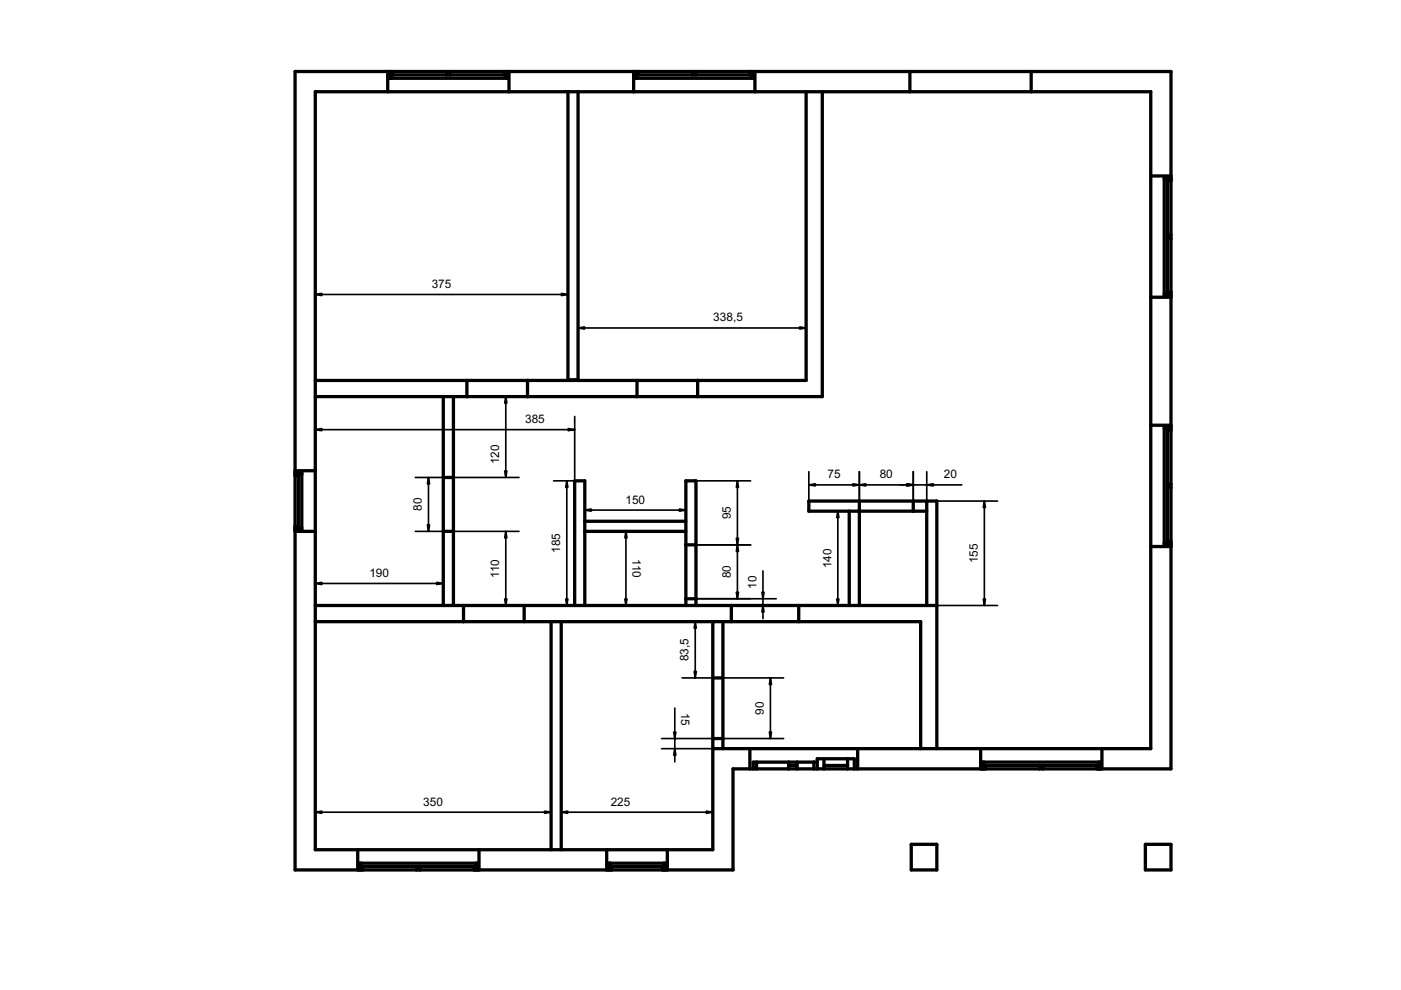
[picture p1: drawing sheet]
<svg xmlns="http://www.w3.org/2000/svg" width="297mm" height="210mm" viewBox="0 0 297 210" stroke-linecap="round" stroke-linejoin="round" font-family="sans-serif">
<defs><g id="words">
<g font-size="2.5">
<text x="91.5" y="61.1">375</text>
<text x="151.2" y="68.1">338,5</text>
<text x="111.3" y="89.7">385</text>
<text x="105.9" y="98.4" transform="rotate(-90 105.9 98.4)">120</text>
<text x="175.4" y="101.4">75</text>
<text x="186.5" y="101.4">80</text>
<text x="200.1" y="101.4">20</text>
<text x="132.6" y="106.8">150</text>
<text x="89.5" y="108.3" transform="rotate(-90 89.5 108.3)">80</text>
<text x="155" y="110.1" transform="rotate(-90 155 110.1)">95</text>
<text x="118.8" y="117.3" transform="rotate(-90 118.8 117.3)">185</text>
<text x="134.1" y="118.5" transform="rotate(90 134.1 118.5)">110</text>
<text x="207.3" y="119.4" transform="rotate(-90 207.3 119.4)">155</text>
<text x="78.3" y="122.3">190</text>
<text x="105.9" y="122.5" transform="rotate(-90 105.9 122.5)">110</text>
<text x="155" y="122.6" transform="rotate(-90 155 122.6)">80</text>
<text x="160.4" y="124.8" transform="rotate(-90 160.4 124.8)">10</text>
<text x="176.3" y="120.5" transform="rotate(-90 176.3 120.5)">140</text>
<text x="146" y="140.2" transform="rotate(-90 146 140.2)">83,5</text>
<text x="144.4" y="151.1" transform="rotate(90 144.4 151.1)">15</text>
<text x="162" y="151.6" transform="rotate(-90 162 151.6)">90</text>
<text x="89.7" y="170.8">350</text>
<text x="129.5" y="170.8">225</text>
</g>
</g></defs>
<path d="M0 0h297v210h-297zM0 0v210h297v-210z" fill="#000"/>
<g fill="#fff">
<path d="M62.6 15.2h185.7v147.8h-92.9v21.4h-92.8z" fill-rule="evenodd"/>
<path d="M96.1 84.1h78.2v-64.7h69.7v139.3h-45.4v-52.5h-27.1v2.2h8.6v20h-32.5v-26.5h-2.2v8.6h-21.4v-8.6h-2.2v26.5h-25.7z" fill-rule="evenodd"/>
<path d="M66.8 19.4h53.6v61.1h2.2v-61.1h48.3v61.3h-104.1z" fill-rule="evenodd"/>
<path d="M66.8 131.8h50v48.4h-50z" fill-rule="evenodd"/>
<path d="M119 131.8h32.1v48.4h-32.1z" fill-rule="evenodd"/>
<path d="M66.8 84.1h27.2v44.3h-27.2z" fill-rule="evenodd"/>
<path d="M153.3 131.8h41.9v26.9h-41.9z" fill-rule="evenodd"/>
<path d="M62.6 15.2h19.6v4.2h-15.4v80.4h-4.2z" fill-rule="evenodd"/>
<path d="M62.6 112.7h4.2v67.5h9v4.2h-13.2z" fill-rule="evenodd"/>
<path d="M124 112.7h21.4v15.7h-21.4z" fill-rule="evenodd"/>
<path d="M170.9 19.4h3.4v64.7h-26.4v-3.4h23z" fill-rule="evenodd"/>
<path d="M182.2 108.4h14.3v20h-14.3z" fill-rule="evenodd"/>
<path d="M244 115.9h4.3v47.1h-14.7v-4.3h10.4z" fill-rule="evenodd"/>
<path d="M218.6 15.2h29.7v22.1h-4.3v-17.9h-25.4z" fill-rule="evenodd"/>
<path d="M169.3 128.4h29.3v30.3h-3.4v-26.9h-25.9z" fill-rule="evenodd"/>
<path d="M151.1 158.7h7.9v4.3h-3.6v21.4h-13.9v-4.2h9.6z" fill-rule="evenodd"/>
<path d="M111.1 128.4h44v3.4h-44z" fill-rule="evenodd"/>
<path d="M160.1 15.2h32.8v4.2h-32.8z" fill-rule="evenodd"/>
<path d="M120.4 19.4h2.2v61.1h-2.2z" fill-rule="evenodd"/>
<path d="M244 63h4.3v27.2h-4.3z" fill-rule="evenodd"/>
<path d="M101.6 180.2h27v4.2h-27z" fill-rule="evenodd"/>
<path d="M107.9 15.2h26.4v4.2h-26.4z" fill-rule="evenodd"/>
<path d="M181.8 158.7h26.1v4.3h-26.1z" fill-rule="evenodd"/>
<path d="M66.8 80.7h32.2v3.4h-32.2z" fill-rule="evenodd"/>
<path d="M192.9 15.2h25.7v4.2h-25.7z" fill-rule="evenodd"/>
<path d="M66.8 128.4h31.5v3.4h-31.5z" fill-rule="evenodd"/>
<path d="M116.8 131.8h2.2v48.4h-2.2z" fill-rule="evenodd"/>
<path d="M111.8 80.7h23.3v3.4h-23.3z" fill-rule="evenodd"/>
<path d="M244 37.3h4.3v.4h-1.5v25h1.5v.3h-4.3z" fill-rule="evenodd"/>
<path d="M75.8 180.2h25.8v4.2h-.4v-1.4h-25v1.4h-.4z" fill-rule="evenodd"/>
<path d="M134.3 15.2h.4v1.4h25v-1.4h.4v4.2h-25.8z" fill-rule="evenodd"/>
<path d="M244 90.2h4.3v.3h-1.5v25h1.5v.4h-4.3z" fill-rule="evenodd"/>
<path d="M207.9 158.7h25.7v4.3h-.3v-1.4h-25v1.4h-.4z" fill-rule="evenodd"/>
<path d="M82.2 15.2h.4v1.4h25v-1.4h.3v4.2h-25.7z" fill-rule="evenodd"/>
<path d="M159 158.7h22.8v4.3h-.7v-2.1h-7.8v.7h-13.6v1.4h-.7z" fill-rule="evenodd"/>
<path d="M121.8 101.9h2.2v26.5h-2.2z" fill-rule="evenodd"/>
<path d="M155.1 128.4h14.2v3.4h-14.2z" fill-rule="evenodd"/>
<path d="M196.5 106.2h2.1v22.2h-2.1z" fill-rule="evenodd"/>
<path d="M124 110.5h21.4v2.2h-21.4z" fill-rule="evenodd"/>
<path d="M98.3 128.4h12.8v3.4h-12.8z" fill-rule="evenodd"/>
<path d="M135.1 80.7h12.8v3.4h-12.8z" fill-rule="evenodd"/>
<path d="M99 80.7h12.8v3.4h-12.8z" fill-rule="evenodd"/>
<path d="M180.1 108.4h2.1v20h-2.1z" fill-rule="evenodd"/>
<path d="M128.6 180.2h12.9v4.2h-.4v-1.4h-12.1v1.4h-.4z" fill-rule="evenodd"/>
<path d="M62.6 99.8h4.2v12.9h-4.2v-.4h1.4v-12.1h-1.4z" fill-rule="evenodd"/>
<path d="M94 84.1h2.1v17.1h-2.1z" fill-rule="evenodd"/>
<path d="M94 112.7h2.1v15.7h-2.1z" fill-rule="evenodd"/>
<path d="M193.2 179h5.4v5.4h-5.4z" fill-rule="evenodd"/>
<path d="M242.8 179h5.5v5.4h-5.5z" fill-rule="evenodd"/>
<path d="M145.4 101.9h2.2v13.6h-2.2z" fill-rule="evenodd"/>
<path d="M151.1 143.7h2.2v12.9h-2.2z" fill-rule="evenodd"/>
<path d="M151.1 131.8h2.2v11.9h-2.2z" fill-rule="evenodd"/>
<path d="M182.2 106.2h11.4v2.2h-11.4z" fill-rule="evenodd"/>
<path d="M145.4 115.5h2.2v11.4h-2.2z" fill-rule="evenodd"/>
<path d="M94 101.2h2.1v11.5h-2.1z" fill-rule="evenodd"/>
<path d="M171.5 106.2h10.7v2.2h-10.7z" fill-rule="evenodd"/>
<path d="M135.1 15.9h24.2v.7h-24.2z" fill-rule="evenodd"/>
<path d="M246.8 38h.8v24.3h-.8z" fill-rule="evenodd"/>
<path d="M246.8 90.9h.8v24.3h-.8z" fill-rule="evenodd"/>
<path d="M82.9 15.9h24.3v.7h-24.3z" fill-rule="evenodd"/>
<path d="M76.6 183h24.2v.7h-24.2z" fill-rule="evenodd"/>
<path d="M208.6 161.6h24.3v.7h-24.3z" fill-rule="evenodd"/>
<path d="M160.4 161.6h6.8v1.4h-6.8z" fill-rule="evenodd"/>
<path d="M63.3 100.5h.7v11.4h-.7z" fill-rule="evenodd"/>
<path d="M129.3 183h11.5v.7h-11.5z" fill-rule="evenodd"/>
<path d="M209 162.3h11.4v.7h-11.4z" fill-rule="evenodd"/>
<path d="M221.1 162.3h11.5v.7h-11.5z" fill-rule="evenodd"/>
<path d="M247.6 50.5h.7v11.4h-.7z" fill-rule="evenodd"/>
<path d="M247.6 91.2h.7v11.5h-.7z" fill-rule="evenodd"/>
<path d="M135.4 15.2h11.4v.7h-11.4z" fill-rule="evenodd"/>
<path d="M89.1 183.7h11.4v.7h-11.4z" fill-rule="evenodd"/>
<path d="M83.3 15.2h11.4v.7h-11.4z" fill-rule="evenodd"/>
<path d="M76.9 183.7h11.4v.7h-11.4z" fill-rule="evenodd"/>
<path d="M95.4 15.2h11.4v.7h-11.4z" fill-rule="evenodd"/>
<path d="M147.6 15.2h11.4v.7h-11.4z" fill-rule="evenodd"/>
<path d="M247.6 103.4h.7v11.4h-.7z" fill-rule="evenodd"/>
<path d="M247.6 38.4h.7v11.4h-.7z" fill-rule="evenodd"/>
<path d="M129.7 183.7h10.7v.7h-10.7z" fill-rule="evenodd"/>
<path d="M62.6 100.9h.7v10.7h-.7z" fill-rule="evenodd"/>
<path d="M174.7 160.9h5v1.4h-5z" fill-rule="evenodd"/>
<path d="M193.6 106.2h2.9v2.2h-2.9z" fill-rule="evenodd"/>
<path d="M169 161.6h3.6v1.4h-3.6z" fill-rule="evenodd"/>
<path d="M151.1 156.6h2.2v2.1h-2.2z" fill-rule="evenodd"/>
<path d="M174.7 162.3h5v.7h-5z" fill-rule="evenodd"/>
<path d="M179.7 160.9h1.4v2.1h-1.4z" fill-rule="evenodd"/>
<path d="M173.3 160.9h1.4v2.1h-1.4z" fill-rule="evenodd"/>
<path d="M145.4 126.9h2.2v1.5h-2.2z" fill-rule="evenodd"/>
<path d="M167.2 161.6h1.8v.7h-1.8z" fill-rule="evenodd"/>
<path d="M167.2 162.3h1.8v.7h-1.8z" fill-rule="evenodd"/>
<path d="M159.7 161.6h.7v1.4h-.7z" fill-rule="evenodd"/>
<path d="M172.6 161.6h.7v1.4h-.7z" fill-rule="evenodd"/>
<path d="M76.2 183h.4v1.4h-.4z" fill-rule="evenodd"/>
<path d="M246.8 37.7h1.5v.3h-1.5z" fill-rule="evenodd"/>
<path d="M88.3 183.7h.8v.7h-.8z" fill-rule="evenodd"/>
<path d="M246.8 62.3h1.5v.4h-1.5z" fill-rule="evenodd"/>
<path d="M247.6 49.8h.7v.7h-.7z" fill-rule="evenodd"/>
<path d="M82.6 15.2h.3v1.4h-.3z" fill-rule="evenodd"/>
<path d="M129 183h.3v1.4h-.3z" fill-rule="evenodd"/>
<path d="M62.6 111.9h1.4v.4h-1.4z" fill-rule="evenodd"/>
<path d="M159.3 15.2h.4v1.4h-.4z" fill-rule="evenodd"/>
<path d="M246.8 90.5h1.5v.4h-1.5z" fill-rule="evenodd"/>
<path d="M62.6 100.2h1.4v.3h-1.4z" fill-rule="evenodd"/>
<path d="M107.2 15.2h.4v1.4h-.4z" fill-rule="evenodd"/>
<path d="M134.7 15.2h.4v1.4h-.4z" fill-rule="evenodd"/>
<path d="M146.8 15.2h.8v.7h-.8z" fill-rule="evenodd"/>
<path d="M246.8 115.2h1.5v.3h-1.5z" fill-rule="evenodd"/>
<path d="M140.8 183h.3v1.4h-.3z" fill-rule="evenodd"/>
<path d="M100.8 183h.4v1.4h-.4z" fill-rule="evenodd"/>
<path d="M247.6 102.7h.7v.7h-.7z" fill-rule="evenodd"/>
<path d="M94.7 15.2h.7v.7h-.7z" fill-rule="evenodd"/>
<path d="M220.4 162.3h.7v.7h-.7z" fill-rule="evenodd"/>
<path d="M232.9 161.6h.4v1.4h-.4z" fill-rule="evenodd"/>
<path d="M208.3 161.6h.3v1.4h-.3z" fill-rule="evenodd"/>
<path d="M106.8 15.2h.4v.7h-.4z" fill-rule="evenodd"/>
<path d="M247.6 114.8h.7v.4h-.7z" fill-rule="evenodd"/>
<path d="M82.9 15.2h.4v.7h-.4z" fill-rule="evenodd"/>
<path d="M232.6 162.3h.3v.7h-.3z" fill-rule="evenodd"/>
<path d="M62.6 100.5h.7v.4h-.7z" fill-rule="evenodd"/>
<path d="M159 15.2h.3v.7h-.3z" fill-rule="evenodd"/>
<path d="M140.4 183.7h.4v.7h-.4z" fill-rule="evenodd"/>
<path d="M62.6 111.6h.7v.3h-.7z" fill-rule="evenodd"/>
<path d="M208.6 162.3h.4v.7h-.4z" fill-rule="evenodd"/>
<path d="M129.3 183.7h.4v.7h-.4z" fill-rule="evenodd"/>
<path d="M247.6 90.9h.7v.3h-.7z" fill-rule="evenodd"/>
<path d="M135.1 15.2h.3v.7h-.3z" fill-rule="evenodd"/>
<path d="M247.6 61.9h.7v.4h-.7z" fill-rule="evenodd"/>
<path d="M247.6 38h.7v.4h-.7z" fill-rule="evenodd"/>
<path d="M100.5 183.7h.3v.7h-.3z" fill-rule="evenodd"/>
<path d="M76.6 183.7h.3v.7h-.3z" fill-rule="evenodd"/>
<path d="M208.3 163h.3z" fill-rule="evenodd"/>
<path d="M232.9 163h.4z" fill-rule="evenodd"/>
</g>
<g fill="none" stroke="#000" stroke-width=".7">
<path d="M62.6 15.2h185.7v147.8h-92.9v21.4h-92.8zM82.2 15.2v4.2M82.6 15.2v1.4h25v-1.4M82.9 15.9h24.3M82.9 15.2v1.4M83.3 15.2v.7M94.7 15.2v.7M95.4 15.2v.7M106.8 15.2v.7M107.2 15.2v1.4M107.9 15.2v4.2M120.4 19.4v61.1h2.2v-61.1"/>
<path d="M134.3 15.2v4.2M134.7 15.2v1.4h25v-1.4M135.1 15.2v1.4M135.1 15.9h24.2M135.4 15.2v.7M146.8 15.2v.7M147.6 15.2v.7M159 15.2v.7M159.3 15.2v1.4M160.1 15.2v4.2M170.9 19.4v61.3h-104.1M174.3 19.4v64.7h-107.5"/>
<path d="M192.9 15.2v4.2M218.6 15.2v4.2M244 37.3h4.3M246.8 38h1.5M247.6 38v24.3M247.6 38.4h.7M248.3 37.7h-1.5v25h1.5M247.6 50.5h.7M247.6 49.8h.7M244 63h4.3M246.8 62.3h1.5M247.6 61.9h.7"/>
<path d="M62.6 99.8h4.2M94 84.1v44.3M96.1 84.1v44.3M99 80.7v3.4M111.8 80.7v3.4M135.1 80.7v3.4M147.9 80.7v3.4M244 90.2h4.3M246.8 90.9h1.5M247.6 90.9v24.3M247.6 91.2h.7M248.3 90.5h-1.5v25h1.5"/>
<path d="M62.6 112.7h4.2M62.6 100.2h1.4v12.1h-1.4M62.6 100.5h1.4M62.6 111.9h1.4M62.6 100.9h.7M62.6 111.6h.7M63.3 100.5v11.4M94 112.7h2.1M94 101.2h2.1M124 112.7h21.4M124 110.5h21.4M145.4 115.5h2.2"/>
<path d="M180.1 108.4v20M182.2 106.2v22.2M193.6 106.2v2.2M196.5 108.4h-25v-2.2h27.1v52.5M196.5 106.2v22.2M244 115.9h4.3M246.8 115.2h1.5M247.6 114.8h.7M247.6 103.4h.7M247.6 102.7h.7M66.8 128.4h131.8M66.8 131.8h128.4v26.9"/>
<path d="M98.3 128.4v3.4M111.1 128.4v3.4M116.8 131.8v48.4M119 131.8v48.4M121.8 128.4v-26.5h2.2v26.5M145.4 128.4v-26.5h2.2v26.5M145.4 126.9h2.2M151.1 131.8v48.4h-84.3v-160.8h177.2v139.3h-92.9M153.3 131.8v26.9M155.1 128.4v3.4M169.3 128.4v3.4M151.1 143.7h2.2"/>
<path d="M151.1 156.6h2.2M159 158.7v4.3M181.8 158.7v4.3M207.9 158.7v4.3M233.6 158.7v4.3M160.4 161.6v1.4M167.2 162.3h1.8M167.2 161.6v1.4M169 161.6v1.4M172.6 161.6v1.4M173.3 161.6h-13.6v1.4M173.3 163v-2.1h7.8v2.1"/>
<path d="M174.7 162.3h5M174.7 160.9v2.1M179.7 160.9v2.1M193.2 179h5.4v5.4h-5.4zM208.3 163h.3M208.3 163v-1.4h25v1.4M208.6 161.6v1.4M208.6 162.3h24.3M209 162.3v.7M220.4 162.3v.7M221.1 162.3v.7M232.6 162.3v.7"/>
<path d="M232.9 163h.4M232.9 161.6v1.4M242.8 179h5.5v5.4h-5.5zM75.8 180.2v4.2M76.2 184.4v-1.4h25v1.4M76.6 183v1.4M76.6 183.7h24.2M76.9 183.7v.7M88.3 183.7v.7M89.1 183.7v.7M100.5 183.7v.7M100.8 183v1.4"/>
<path d="M101.6 180.2v4.2M128.6 180.2v4.2M129 184.4v-1.4h12.1v1.4M129.3 183.7h11.5M129.3 183v1.4M129.7 183.7v.7M140.4 183.7v.7M140.8 183v1.4M141.5 180.2v4.2"/>
</g>
<g fill="none" stroke="#000" stroke-width=".35">
<path d="M66.8 19.4v45.8M120.4 19.4v45.8M122.6 19.4v52.9M170.9 19.4v52.9M66.8 62.4h53.6M122.6 69.5h48.3M66.8 88.3v40.1M66.8 91.1h55M96.1 84.1h13.9M107.2 84.1v17.1M121.8 88.3v40.1M88 112.7h6v13.8"/>
<path d="M88 101.2h6M90.8 101.2v11.5M96.1 112.7h13.9M96.1 101.2h13.9M107.2 112.7v15.7M117.4 101.9h5.6M120.2 101.9v26.5M124 108.2h21.4M124 105.4v5.6M129.9 112.7h15.5M132.7 112.7v15.7M145.4 105.4v5.6"/>
<path d="M147.6 101.9h11.5M147.6 115.5h11.5M156.3 101.9v25M171.5 102.8h32.4M171.5 100v6.2M174.8 108.4h5.6M177.6 108.4v20M182.2 100v6.2M193.6 100v6.2M196.5 100v6.2M198.6 106.2h12.9M208.7 106.2v22.2"/>
<path d="M66.8 123.7h27.2M96.1 128.4h13.9M117.4 128.4h5.6M119 131.8v43.2M129.9 128.4h15.5M144.6 131.8h6.5v43.2M147.4 131.8v11.9M147.6 128.4h17M147.6 126.9h17M161.8 121v10.2M174.8 128.4h5.6M198.6 128.4h12.9"/>
<path d="M140.3 156.6h10.8M140.3 158.7h10.8M143.1 150.1v11.4M144.6 143.7h6.5M153.3 143.7h12.8M153.3 156.6h12.8M163.3 143.7v12.9M66.8 172.2h50M66.8 169.4v10.8M116.8 169.4v10.8M119 172.2h32.1"/>
</g>
<g fill="#000" stroke="#000" stroke-width=".35">
<path d="M66.8 62.4l1.4-.2v.5zM119 62.2l1.4 .2-1.4 .3zM122.6 69.5l1.4-.2v.5zM169.5 69.3l1.4 .2-1.4 .3zM66.8 91.1l1.4-.2v.4zM107.2 84.1l.3 1.4h-.5zM120.4 90.9l1.4 .2-1.4 .2zM90.8 101.2l.3 1.4h-.5zM90.6 111.3h.5l-.3 1.4zM107.2 112.7l.3 1.4h-.5zM107 99.8h.5l-.3 1.4zM120.2 101.9l.2 1.4h-.5z"/>
<path d="M124 108.2l1.4-.3v.5zM132.7 112.7l.2 1.4h-.4zM144 107.9l1.4 .3-1.4 .2zM156.3 115.5l.3 1.4h-.5zM156.1 114.1h.5l-.3 1.4zM156.3 101.9l.3 1.4h-.5zM171.5 102.8l1.4-.2v.4zM177.6 108.4l.3 1.4h-.5zM182.2 102.8l1.4-.2v.4zM180.8 102.6l1.4 .2-1.4 .2zM192.2 102.6l1.4 .2-1.4 .2zM196.5 102.8l1.4-.2v.4z"/>
<path d="M208.7 106.2l.2 1.4h-.4zM66.8 123.7l1.4-.2v.4zM92.6 123.5l1.4 .2-1.4 .2zM107 127h.5l-.3 1.4zM119.9 127h.5l-.2 1.4zM132.5 127h.4l-.2 1.4zM147.4 131.8l.2 1.4h-.4zM156.1 125.5h.5l-.3 1.4zM161.5 125.5h.5l-.2 1.4zM161.8 128.4l.2 1.4h-.5zM177.4 127h.5l-.3 1.4zM208.5 127h.4l-.2 1.4z"/>
<path d="M142.8 155.2h.5l-.2 1.4zM143.1 158.7l.2 1.4h-.5zM147.2 142.3h.4l-.2 1.4zM163.3 143.7l.3 1.4h-.5zM163.1 155.2h.5l-.3 1.4zM66.8 172.2l1.4-.2v.4zM115.4 172l1.4 .2-1.4 .2zM119 172.2l1.4-.2v.4zM149.7 172l1.4 .2-1.4 .2z"/>
</g>
<use href="#words"/>
</svg>
